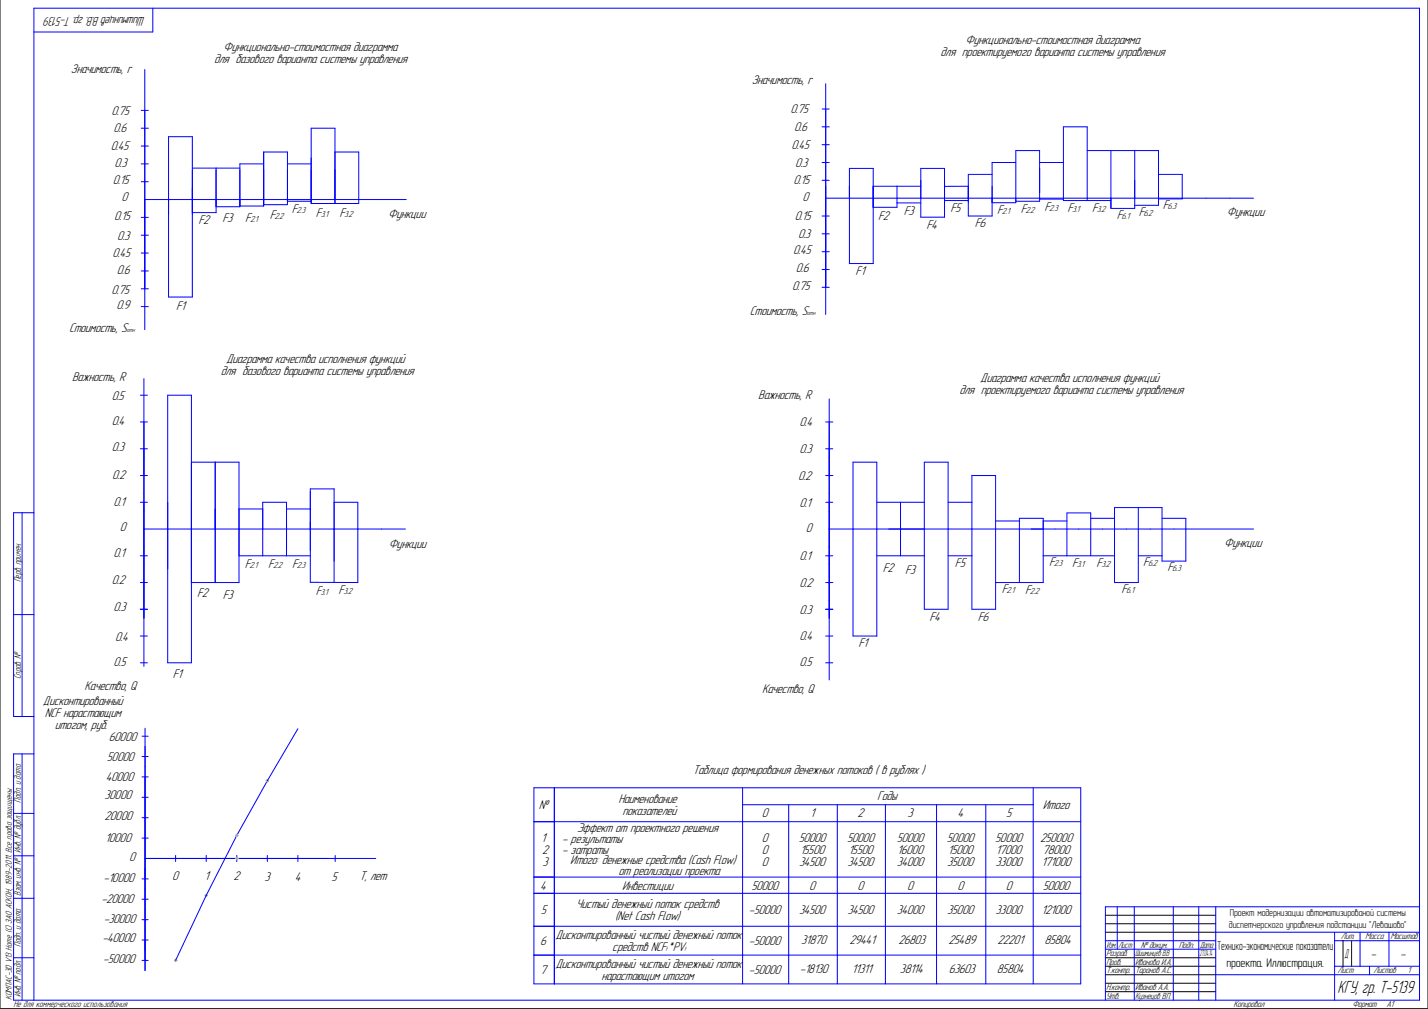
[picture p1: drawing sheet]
<svg xmlns="http://www.w3.org/2000/svg" width="841mm" height="594mm" viewBox="0 0 841 594" stroke-linecap="round" stroke-linejoin="round" font-family="sans-serif">
<defs><g id="words">
<text font-size="10.7" x="788" y="585">КГУ, гр. Т-5139</text>
<g font-size="7.8">
<text x="132" y="30">Функционально-стоимостная диаграмма</text>
<text x="569" y="26">Функционально-стоимостная диаграмма</text>
<text x="554" y="33">для проектируемого варианта системы управления</text>
<text x="126" y="37">для базового варианта системы управления</text>
<text x="42" y="43">Значимость, r</text>
<text x="443" y="49">Значимость, r</text>
<text x="66" y="68">0.75</text>
<text x="466" y="67">0.75</text>
<text x="67" y="78">0.6</text>
<text x="468" y="77">0.6</text>
<text x="65" y="89">0.45</text>
<text x="466" y="88">0.45</text>
<text x="67" y="99">0.3</text>
<text x="468" y="99">0.3</text>
<text x="66" y="108">0.15</text>
<text x="467" y="108">0.15</text>
<text x="72" y="118">0</text>
<text x="473" y="118">0</text>
<text x="172" y="126">F</text>
<text x="560" y="125">F5</text>
<text x="601" y="125">F</text>
<text x="615" y="124">F</text>
<text x="629" y="125">F</text>
<text x="643" y="125">F</text>
<text x="685" y="123">F</text>
<text x="67" y="129">0.15</text>
<text x="117" y="132">F2</text>
<text x="131" y="131">F3</text>
<text x="144" y="131">F</text>
<text x="159" y="129">F</text>
<text x="186" y="128">F</text>
<text x="200" y="128">F</text>
<text x="229" y="128">Функции</text>
<text x="468" y="129">0.15</text>
<text x="517" y="130">F2</text>
<text x="532" y="127">F3</text>
<text x="587" y="126">F</text>
<text x="658" y="129">F</text>
<text x="671" y="127">F</text>
<text x="723" y="127">Функции</text>
<text x="546" y="135">F4</text>
<text x="574" y="133">F6</text>
<text x="69" y="141">0.3</text>
<text x="470" y="140">0.3</text>
<text x="467" y="149">0.45</text>
<text x="66" y="151">0.45</text>
<text x="69" y="161">0.6</text>
<text x="469" y="160">0.6</text>
<text x="504" y="162">F1</text>
<text x="66" y="173">0.75</text>
<text x="467" y="171">0.75</text>
<text x="69" y="182">0.9</text>
<text x="104" y="182">F1</text>
<text x="442" y="186">Стоимость, S</text>
<text x="41" y="196">Стоимость, S</text>
<text x="133" y="214">Диаграмма качества исполнения функций</text>
<text x="130" y="221">для базового варианта системы управления</text>
<text x="43" y="225">Важность, R</text>
<text x="577" y="225">Диаграмма качества исполнения функций</text>
<text x="565" y="232">для проектируемого варианта системы управления</text>
<text x="66" y="235">0.5</text>
<text x="447" y="235">Важность, R</text>
<text x="66" y="250">0.4</text>
<text x="471" y="251">0.4</text>
<text x="66" y="265">0.3</text>
<text x="471" y="267">0.3</text>
<text x="66" y="282">0.2</text>
<text x="470" y="282">0.2</text>
<text x="67" y="298">0.1</text>
<text x="471" y="298">0.1</text>
<text x="71" y="313">0</text>
<text x="475" y="313">0</text>
<text x="229" y="323">Функции</text>
<text x="721" y="322">Функции</text>
<text x="67" y="328">0.1</text>
<text x="471" y="330">0.1</text>
<text x="144" y="334">F</text>
<text x="158" y="334">F</text>
<text x="172" y="334">F</text>
<text x="562" y="334">F5</text>
<text x="618" y="333">F</text>
<text x="631" y="334">F</text>
<text x="646" y="334">F</text>
<text x="673" y="333">F</text>
<text x="520" y="337">F2</text>
<text x="533" y="338">F3</text>
<text x="688" y="336">F</text>
<text x="66" y="344">0.2</text>
<text x="471" y="345">0.2</text>
<text x="116" y="352">F2</text>
<text x="131" y="353">F3</text>
<text x="186" y="350">F</text>
<text x="199" y="350">F</text>
<text x="590" y="349">F</text>
<text x="604" y="350">F</text>
<text x="660" y="349">F</text>
<text x="67" y="360">0.3</text>
<text x="471" y="361">0.3</text>
<text x="547" y="366">F4</text>
<text x="576" y="366">F6</text>
<text x="68" y="377">0.4</text>
<text x="471" y="377">0.4</text>
<text x="506" y="381">F1</text>
<text x="67" y="392">0.5</text>
<text x="471" y="392">0.5</text>
<text x="102" y="399">F1</text>
<text x="50" y="406">Качество, Q</text>
<text x="449" y="408">Качество, Q</text>
<text x="25" y="415">Дисконтированный</text>
<text x="26" y="422">NCF нарастающим</text>
<text x="32" y="429">итогом, руб.</text>
<text x="64" y="436">60000</text>
<text x="63" y="448">50000</text>
<text x="408" y="455">Таблица формирования денежных потоков ( в рублях )</text>
<text x="62" y="459">40000</text>
<text x="62" y="470">30000</text>
<text x="364" y="473">Наименование</text>
<text x="517" y="471">Годы</text>
<text x="317" y="476">№</text>
<text x="367" y="480">показателей</text>
<text x="614" y="476">Итого</text>
<text x="62" y="483">20000</text>
<text x="449" y="481">0</text>
<text x="477" y="481">1</text>
<text x="505" y="481">2</text>
<text x="534" y="481">3</text>
<text x="564" y="481">4</text>
<text x="592" y="481">5</text>
<text x="340" y="490">Эффект от проектного решения</text>
<text x="62" y="496">10000</text>
<text x="319" y="495">1</text>
<text x="331" y="496">- результаты</text>
<text x="449" y="495">0</text>
<text x="470" y="495">50000</text>
<text x="499" y="495">50000</text>
<text x="528" y="495">50000</text>
<text x="558" y="495">50000</text>
<text x="586" y="495">50000</text>
<text x="613" y="495">250000</text>
<text x="319" y="503">2</text>
<text x="331" y="503">- затраты</text>
<text x="449" y="503">0</text>
<text x="471" y="503">15500</text>
<text x="500" y="503">15500</text>
<text x="528" y="503">16000</text>
<text x="558" y="503">15000</text>
<text x="586" y="503">17000</text>
<text x="614" y="503">78000</text>
<text x="76" y="507">0</text>
<text x="319" y="510">3</text>
<text x="336" y="509">Итого: денежные средства (Cash Flow)</text>
<text x="449" y="510">0</text>
<text x="471" y="510">34500</text>
<text x="499" y="510">34500</text>
<text x="528" y="510">34000</text>
<text x="558" y="510">35000</text>
<text x="586" y="510">33000</text>
<text x="613" y="510">171000</text>
<text x="364" y="515">от реализации проекта</text>
<text x="61" y="519">-10000</text>
<text x="101" y="518">0</text>
<text x="120" y="518">1</text>
<text x="137" y="518">2</text>
<text x="156" y="518">3</text>
<text x="174" y="519">4</text>
<text x="195" y="519">5</text>
<text x="212" y="518">Т, лет</text>
<text x="318" y="524">4</text>
<text x="366" y="524">Инвестиции</text>
<text x="443" y="524">50000</text>
<text x="477" y="524">0</text>
<text x="505" y="524">0</text>
<text x="534" y="524">0</text>
<text x="564" y="524">0</text>
<text x="592" y="524">0</text>
<text x="614" y="524">50000</text>
<text x="60" y="532">-20000</text>
<text x="318" y="538">5</text>
<text x="339" y="535">Чистый денежный поток средств</text>
<text x="441" y="538">-50000</text>
<text x="471" y="538">34500</text>
<text x="499" y="538">34500</text>
<text x="528" y="538">34000</text>
<text x="558" y="538">35000</text>
<text x="586" y="538">33000</text>
<text x="613" y="538">121000</text>
<text x="61" y="543">-30000</text>
<text x="362" y="542">(Net Cash Flow)</text>
<text x="60" y="555">-40000</text>
<text x="318" y="556">6</text>
<text x="327" y="553">Дисконтированный чистый денежный поток</text>
<text x="441" y="556">-50000</text>
<text x="472" y="556">31870</text>
<text x="500" y="556">29441</text>
<text x="529" y="556">26803</text>
<text x="559" y="556">25489</text>
<text x="587" y="556">22201</text>
<text x="615" y="556">85804</text>
<text x="361" y="560">средств NCF*PV</text>
<text x="807" y="564">-</text>
<text x="825" y="564">-</text>
<text x="61" y="567">-50000</text>
<text x="327" y="570">Дисконтированный чистый денежный поток</text>
<text x="318" y="573">7</text>
<text x="441" y="573">-50000</text>
<text x="471" y="573">-18130</text>
<text x="502" y="573">11311</text>
<text x="530" y="573">38114</text>
<text x="559" y="573">63603</text>
<text x="587" y="573">85804</text>
<text x="354" y="577">нарастающим итогом</text>
</g>
<text font-size="7.7" x="85" y="10" transform="rotate(-180 85 10)">Шишминцев В.В. гр. Т-5139</text>
<text font-size="7.5" x="792" y="564">Д</text>
<g font-size="7.4">
<text x="717" y="559">Технико-экономические показатели</text>
<text x="722" y="569">проекта. Иллюстрация.</text>
</g>
<g font-size="5.9">
<text x="724" y="539">Проект модернизации автоматизированой системы</text>
<text x="724" y="546">диспетчерского управления подстанции &quot;Левашово&quot;</text>
</g>
<g font-size="5.6">
<text x="12" y="343" transform="rotate(-90 12 343)">Перв. примен.</text>
<text x="12" y="400" transform="rotate(-90 12 400)">Справ. №</text>
<text x="12" y="473" transform="rotate(-90 12 473)">Подп. и дата</text>
<text x="12" y="502" transform="rotate(-90 12 502)">Инв. № дубл.</text>
<text x="12" y="528" transform="rotate(-90 12 528)">Взам. инв. №</text>
<text x="12" y="558" transform="rotate(-90 12 558)">Подп. и дата</text>
<text x="12" y="587" transform="rotate(-90 12 587)">Инв. № подл.</text>
</g>
<g font-size="5.5">
<text x="175" y="126">2.3</text>
<text x="604" y="125">2.2</text>
<text x="618" y="124">2.3</text>
<text x="631" y="125">3.1</text>
<text x="646" y="125">3.2</text>
<text x="688" y="123">6.3</text>
<text x="147" y="131">2.1</text>
<text x="162" y="129">2.2</text>
<text x="189" y="128">3.1</text>
<text x="203" y="128">3.2</text>
<text x="590" y="126">2.1</text>
<text x="661" y="129">6.1</text>
<text x="673" y="127">6.2</text>
<text x="147" y="334">2.1</text>
<text x="161" y="334">2.2</text>
<text x="175" y="334">2.3</text>
<text x="621" y="333">2.3</text>
<text x="634" y="334">3.1</text>
<text x="649" y="334">3.2</text>
<text x="676" y="333">6.2</text>
<text x="690" y="336">6.3</text>
<text x="189" y="350">3.1</text>
<text x="202" y="350">3.2</text>
<text x="593" y="349">2.1</text>
<text x="607" y="350">2.2</text>
<text x="663" y="349">6.1</text>
<text x="790" y="553">Лит.</text>
<text x="804" y="553">Масса</text>
<text x="819" y="553">Масштаб</text>
<text x="651" y="563">Разраб.</text>
<text x="672" y="558">№ докум.</text>
<text x="694" y="558">Подп.</text>
<text x="651" y="568">Пров.</text>
<text x="668" y="568">Иванова И.А.</text>
<text x="651" y="573">Т.контр.</text>
<text x="668" y="573">Таранов А.С.</text>
<text x="788" y="573">Лист</text>
<text x="809" y="573">Листов</text>
<text x="829" y="573">1</text>
<text x="651" y="583">Н.контр.</text>
<text x="668" y="583">Иванов А.А.</text>
<text x="8" y="593">Не для коммерческого использования</text>
<text x="651" y="588">Утв.</text>
<text x="726" y="593">Копировал</text>
<text x="796" y="593">Формат</text>
<text x="816" y="593">A1</text>
</g>
<g font-size="5.4">
<text x="652" y="558">Изм.</text>
<text x="659" y="558">Лист</text>
<text x="668" y="563">Шишминцев В.В</text>
<text x="707" y="558">Дата</text>
<text x="7" y="589" transform="rotate(-90 7 589)">КОМПАС-3D V13 Home (C) ЗАО АСКОН, 1989-2011. Все права защищены.</text>
<text x="668" y="588">Кузнецов В.П.</text>
</g>
<text font-size="5.3" x="706" y="563">27.04.14</text>
<g font-size="3.9">
<text x="475" y="186">отн</text>
<text x="74" y="196">отн</text>
<text x="392" y="560">t</text>
<text x="403" y="560">t</text>
</g>
</g></defs>
<g fill="none" stroke="#00f" stroke-width=".59">
<path d="M90 5v14h-70M85 41v153M486 49v136M83 75h4M83 65h4M484 75h4M484 64h4M83 96h4M83 86h4M99 80h14v95h-14zM113 99h28M127 99v26h-14"/>
<path d="M155 96h-14v26h-14M169 96h14M197 89h14v31h-28v-45h14v45M484 96h4M484 85h4M500 99h14v56h-14zM542 99h14v29h-14zM598 96h-14v31h-14v-24h14M612 96h14M640 89h42v32h-14M654 89v34h14v-34M83 107h4"/>
<path d="M85 117h154M169 118h14M484 106h4M486 117h252M514 110h28M528 110v12h-14M528 119h14M556 118h14M570 110h-14M598 118h14v-29h-14v30h-14M612 117h14M640 118v-43h-14v43h28"/>
<path d="M682 103h14v14h-14M83 128h4M83 138h4M155 120h14v-31h-14v32h-14M484 127h4M484 138h4M83 149h4M83 160h4M484 148h4M484 159h4M83 170h4M484 169h4"/>
<path d="M83 181h4M83 233h4M85 223v169M99 233h14v157h-14zM488 235v165M83 248h4M486 248h4M83 280h4M83 264h4M113 272h28v71h-28M127 272v71M486 280h4"/>
<path d="M486 264h4M502 272h14v102h-14zM544 272h14v87h-14zM572 280h14v79h-14zM83 296h4M141 300h14M169 300h14M197 296h14v47h-28v-55h14v55M486 296h4M516 296h28M530 296v31M558 296h14"/>
<path d="M670 299v44h-14v-44h28v31h14v-25h-14M13 302v120M20 302h-12v120h12M85 311h154M488 311h250M586 307h14M614 307h14M642 305h14M83 327h4M141 327h42M155 327v-31h14v31M486 327h4"/>
<path d="M516 327h28M558 327h14M614 327h42M628 327v-25h14v25M670 327h14M83 359h4M83 343h4M486 359h4M486 343h4M586 343h28v-38h-14v38M8 362h12M83 374h4"/>
<path d="M486 374h4M83 390h4M486 390h4M84 433h3M85 429v142M175 429a1185 1185 0 0 0-72 136M13 444v145M20 444h-12v145h828v-584h-816v584M84 457h3M84 445h3M8 479h12M84 469h3"/>
<path d="M314 464h322v115h-322zM326 464v115M437 464v115M437 474h171M464 474v105M493 474v105M521 474v105M552 474v105M581 474v105M608 464v115M84 493h3M84 481h3"/>
<path d="M314 484h322M8 504h12M84 517h3M85 505h136M103 504v3M121 504v3M139 504v3M157 504v3M175 504v3M197 504v3M314 516h322M8 529h12"/>
<path d="M84 529h3M314 526h322M658 534v25M668 534v55M691 534v55M706 534v55M716 534v55M836 534h-185v55M84 541h3M84 553h3M314 545h322M651 554h65"/>
<path d="M651 559h65M716 549h120M786 549v40M786 554h50M801 549v20M818 549v20M8 564h12M84 565h3M314 562h322M716 574h120M786 569h50M807 569v5"/>
</g>
<g fill="none" stroke="#ff8080" stroke-width=".59">
<path d="M157 460v-1l1 1h-1zM157 460h1zM157 459l1 1h-1zM158 460h.1M139 492v-1l1 1h-1zM139 491l1 1-1 1v-1zM140 492h-1M139 505h1l-1 1zM139 505h1zM139 505h1l-1 1v-1zM140 505h.1M121 527v-1l1 1-1 1z"/>
<path d="M121 527h1zM121 527h1l-1 1v-1zM122 527h.1M103 565v1zM103 565h1l-1 1v-1zM104 565h.1"/>
</g>
<path d="M841 0v594h-841v-594M651 539h65M651 544h65M651 549h65M791 554v15M796 554v15M651 564h65M651 569h65M651 574h65M651 579h65M651 584h65" fill="none" stroke="#000" stroke-width=".59"/>
<use href="#words"/>
</svg>
